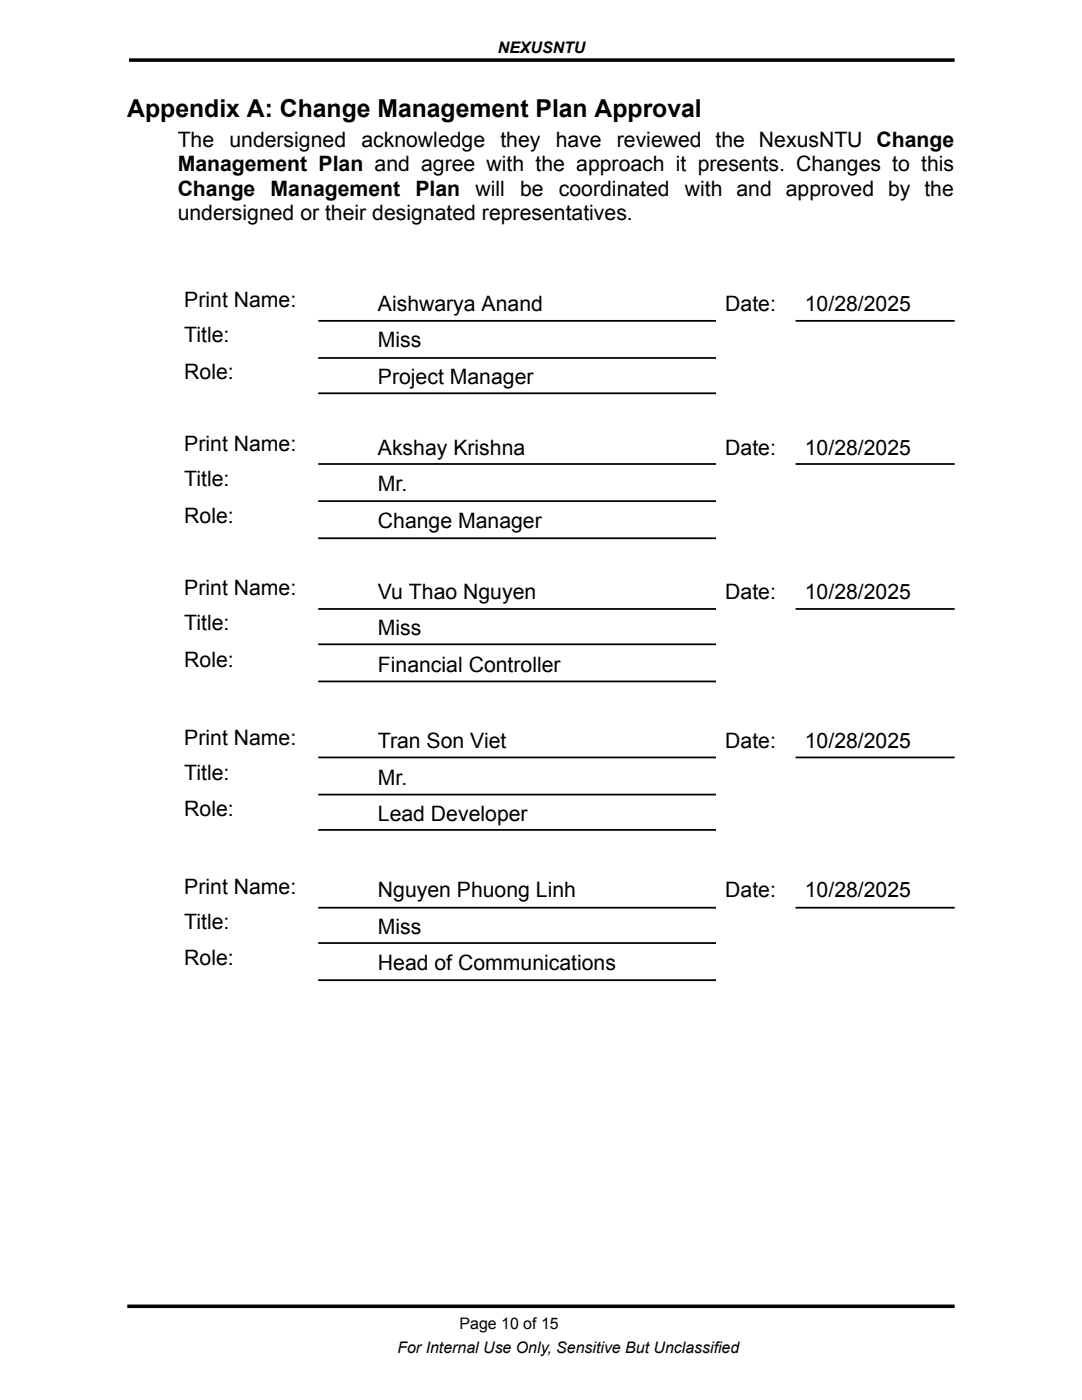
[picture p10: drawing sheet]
<svg xmlns="http://www.w3.org/2000/svg" width="216mm" height="279mm" viewBox="0 0 216 279" stroke-linecap="round" stroke-linejoin="round" font-family="sans-serif">
<defs><g id="words">
<text font-size="4.9" x="25.4" y="23.3">Appendix A: Change Management Plan Approval</text>
<g font-size="4.2">
<text x="35.5" y="29.3">The</text>
<text x="45.8" y="29.3">undersigned</text>
<text x="72.1" y="29.3">acknowledge</text>
<text x="99.8" y="29.3">they</text>
<text x="110.9" y="29.3">have</text>
<text x="123.1" y="29.3">reviewed the NexusNTU Change</text>
<text x="35.5" y="34.2">Management Plan and agree with the approach it presents. Changes to this</text>
<text x="35.5" y="39.1">Change</text>
<text x="54" y="39.1">Management</text>
<text x="82.9" y="39.1">Plan</text>
<text x="94.9" y="39.1">will</text>
<text x="103.8" y="39.1">be</text>
<text x="111.5" y="39.1">coordinated</text>
<text x="136.7" y="39.1">with and approved by the</text>
<text x="35.5" y="43.9">undersigned or their designated representatives.</text>
<text x="36.8" y="61.4">Print Name:</text>
<text x="75.4" y="62.1">Aishwarya Anand</text>
<text x="144.7" y="62.1">Date:</text>
<text x="160.6" y="62.1">10/28/2025</text>
<text x="36.8" y="68.3">Title:</text>
<text x="75.4" y="69.3">Miss</text>
<text x="36.8" y="75.6">Role:</text>
<text x="75.4" y="76.6">Project Manager</text>
<text x="36.8" y="90.1">Print Name:</text>
<text x="75.4" y="90.8">Akshay Krishna</text>
<text x="144.7" y="90.8">Date:</text>
<text x="160.6" y="90.8">10/28/2025</text>
<text x="36.8" y="97.1">Title:</text>
<text x="75.4" y="98.1">Mr.</text>
<text x="36.8" y="104.3">Role:</text>
<text x="75.4" y="105.3">Change Manager</text>
<text x="36.8" y="118.8">Print Name:</text>
<text x="75.4" y="119.5">Vu Thao Nguyen</text>
<text x="144.7" y="119.5">Date:</text>
<text x="160.6" y="119.5">10/28/2025</text>
<text x="36.8" y="125.8">Title:</text>
<text x="75.4" y="126.8">Miss</text>
<text x="36.8" y="133.1">Role:</text>
<text x="75.4" y="134">Financial Controller</text>
<text x="36.8" y="148.6">Print Name:</text>
<text x="75.4" y="149.3">Tran Son Viet</text>
<text x="144.7" y="149.3">Date:</text>
<text x="160.6" y="149.3">10/28/2025</text>
<text x="36.8" y="155.6">Title:</text>
<text x="75.4" y="156.6">Mr.</text>
<text x="36.8" y="162.9">Role:</text>
<text x="75.4" y="163.8">Lead Developer</text>
<text x="36.8" y="178.4">Print Name:</text>
<text x="75.4" y="179.1">Nguyen Phuong Linh</text>
<text x="144.7" y="179.1">Date:</text>
<text x="160.6" y="179.1">10/28/2025</text>
<text x="36.8" y="185.4">Title:</text>
<text x="75.4" y="186.4">Miss</text>
<text x="36.8" y="192.6">Role:</text>
<text x="75.4" y="193.6">Head of Communications</text>
</g>
<g font-size="3.2">
<text x="99.4" y="10.6">NEXUSNTU</text>
<text x="91.7" y="265.2">Page 10 of 15</text>
<text x="79.3" y="270">For Internal Use Only, Sensitive But Unclassified</text>
</g>
</g></defs>
<path d="M25.8 12h164.7M25.4 260.7h165.1" fill="none" stroke="#000" stroke-width=".71" stroke-linecap="butt"/>
<g fill="none" stroke="#000" stroke-width=".35">
<path d="M63.5 64h79.4M63.5 71.4h79.4M63.5 78.5h79.4M158.7 64h31.8M63.5 92.6h79.4M158.7 92.6h31.8M63.5 100h79.4M63.5 107.4h79.4M63.5 121.5h79.4M63.5 128.6h79.4M63.5 136h79.4M158.7 121.5h31.8"/>
<path d="M63.5 151.2h79.4M63.5 158.6h79.4M158.7 151.2h31.8M63.5 165.6h79.4M63.5 181.2h79.4M63.5 188.2h79.4M63.5 195.6h79.4M158.7 181.2h31.8"/>
</g>
<use href="#words"/>
</svg>
